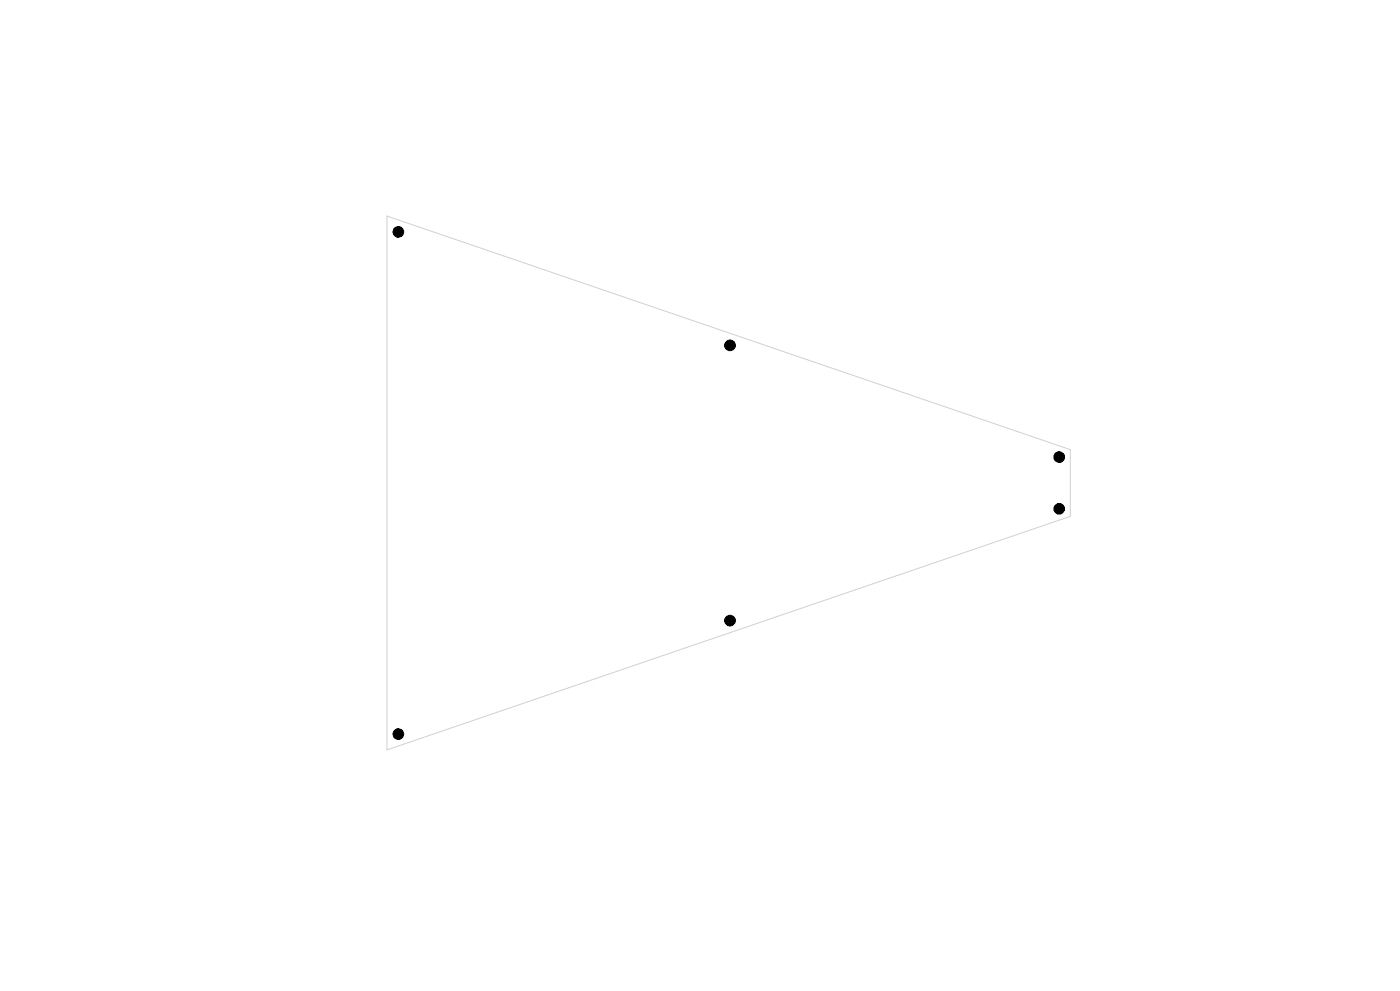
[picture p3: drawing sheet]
<svg xmlns="http://www.w3.org/2000/svg" width="420mm" height="297mm" viewBox="0 0 420 297" stroke-linecap="round" stroke-linejoin="round" font-family="sans-serif">
<path d="M116.1 64.8l205 69.9v20l-205 70z" fill="none" stroke="#d0d2cd" stroke-width=".3"/>
<g fill="#000" stroke="#000" stroke-width=".3">
<circle cx="119.5" cy="69.5" r="1.6"/>
<circle cx="219" cy="103.5" r="1.6"/>
<circle cx="317.8" cy="137" r="1.6"/>
<circle cx="317.8" cy="152.5" r="1.6"/>
<circle cx="219" cy="186" r="1.6"/>
<circle cx="119.5" cy="220" r="1.6"/>
</g>
</svg>
